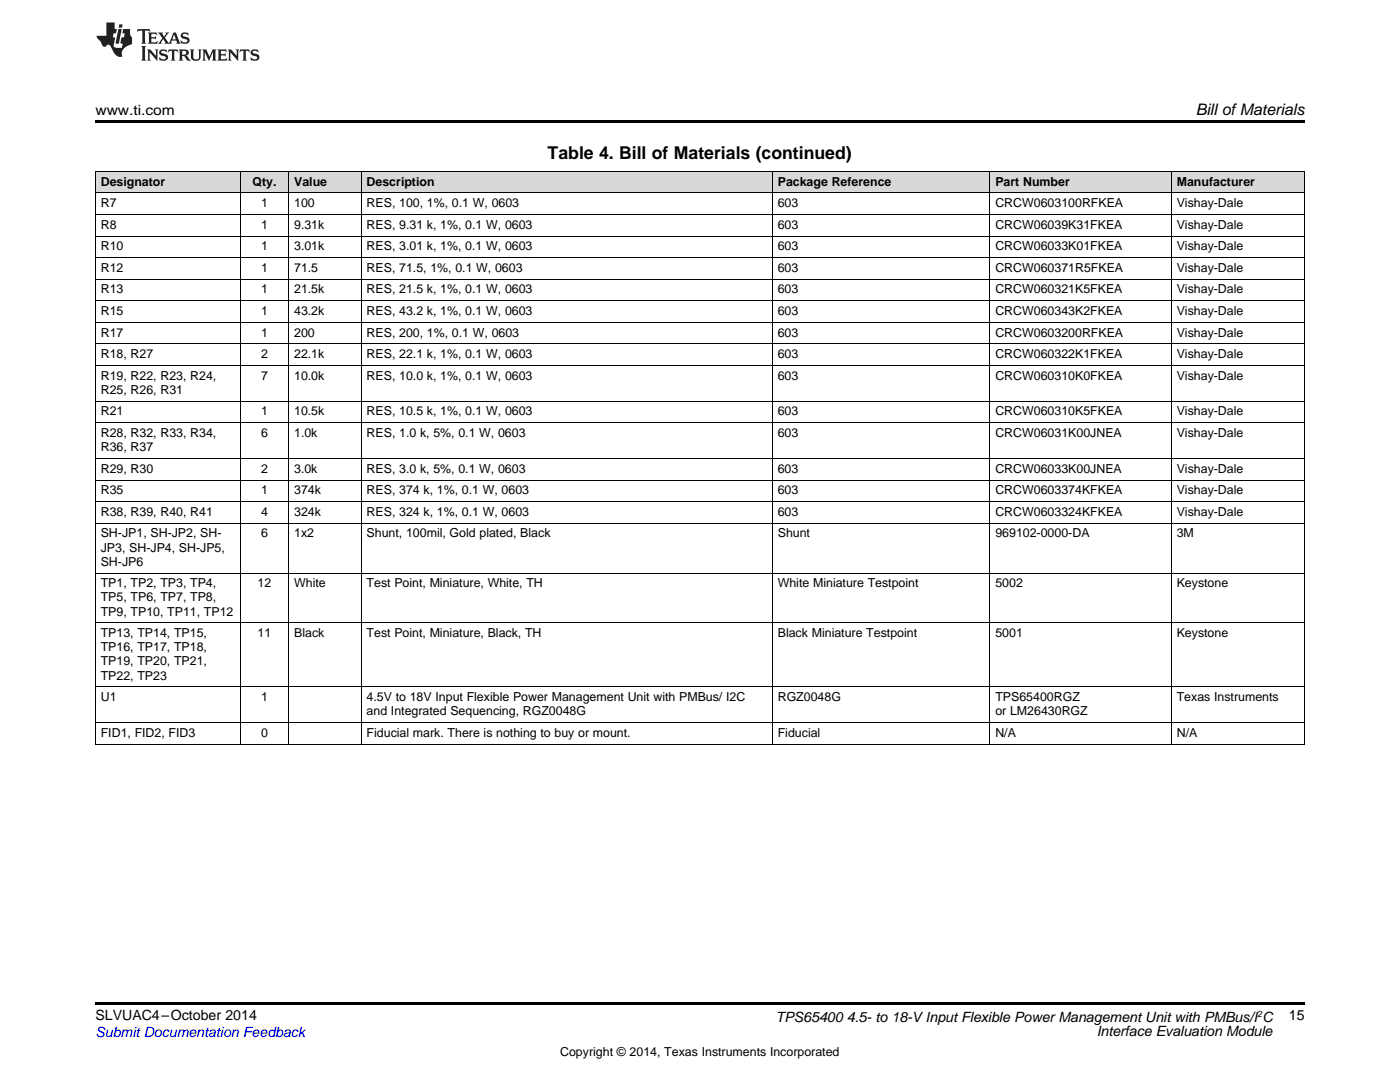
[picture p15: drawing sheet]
<svg xmlns="http://www.w3.org/2000/svg" width="279mm" height="216mm" viewBox="0 0 279 216" stroke-linecap="round" stroke-linejoin="round" font-family="sans-serif">
<defs><g id="words">
<text font-size="3.5" x="109.3" y="31.8">Table 4. Bill of Materials (continued)</text>
<text font-size="3.2" x="238.7" y="23">Bill ofMaterials</text>
<g font-size="2.8">
<text x="19" y="23">www.ti.com</text>
<text x="19" y="203.6">SLVUAC4–October 2014</text>
<text x="154.8" y="204">TPS65400</text>
<text x="169" y="204">4.5- to 18-VInput Flexible Power Management Unit with PMBus/I C</text>
<text x="257.2" y="203.5">15</text>
<text x="218.9" y="206.8">Interface Evaluation Module</text>
</g>
<text font-size="2.8" fill="#00f" x="19" y="206.9">Submit Documentation Feedback</text>
<g font-size="2.5">
<text x="20.1" y="37">Designator</text>
<text x="20.1" y="41.3">R7</text>
<text x="50.4" y="37">Qty.</text>
<text x="52.1" y="41.3">1</text>
<text x="58.7" y="37">Value</text>
<text x="58.7" y="41.3">100</text>
<text x="73.2" y="37">Description</text>
<text x="73.2" y="41.3">RES, 100, 1%, 0.1 W, 0603</text>
<text x="155.2" y="37">Package Reference</text>
<text x="155.2" y="41.3">603</text>
<text x="198.6" y="37">Part Number</text>
<text x="198.6" y="41.3">CRCW0603100RFKEA</text>
<text x="234.8" y="37">Manufacturer</text>
<text x="234.8" y="41.3">Vishay-Dale</text>
<text x="20.1" y="45.6">R8</text>
<text x="52.1" y="45.6">1</text>
<text x="58.7" y="45.6">9.31k</text>
<text x="73.2" y="45.6">RES, 9.31 k, 1%, 0.1 W, 0603</text>
<text x="155.2" y="45.6">603</text>
<text x="198.6" y="45.6">CRCW06039K31FKEA</text>
<text x="234.8" y="45.6">Vishay-Dale</text>
<text x="20.1" y="50">R10</text>
<text x="52.1" y="50">1</text>
<text x="58.7" y="50">3.01k</text>
<text x="73.2" y="50">RES, 3.01 k, 1%, 0.1 W, 0603</text>
<text x="155.2" y="50">603</text>
<text x="198.6" y="50">CRCW06033K01FKEA</text>
<text x="234.8" y="50">Vishay-Dale</text>
<text x="20.1" y="54.3">R12</text>
<text x="20.1" y="58.6">R13</text>
<text x="52.1" y="54.3">1</text>
<text x="52.1" y="58.6">1</text>
<text x="58.7" y="54.3">71.5</text>
<text x="58.7" y="58.6">21.5k</text>
<text x="73.2" y="54.3">RES, 71.5, 1%, 0.1 W, 0603</text>
<text x="73.2" y="58.6">RES, 21.5 k, 1%, 0.1 W, 0603</text>
<text x="155.2" y="54.3">603</text>
<text x="155.2" y="58.6">603</text>
<text x="198.6" y="54.3">CRCW060371R5FKEA</text>
<text x="198.6" y="58.6">CRCW060321K5FKEA</text>
<text x="234.8" y="54.3">Vishay-Dale</text>
<text x="234.8" y="58.6">Vishay-Dale</text>
<text x="20.1" y="62.9">R15</text>
<text x="52.1" y="62.9">1</text>
<text x="58.7" y="62.9">43.2k</text>
<text x="73.2" y="62.9">RES, 43.2 k, 1%, 0.1 W, 0603</text>
<text x="155.2" y="62.9">603</text>
<text x="198.6" y="62.9">CRCW060343K2FKEA</text>
<text x="234.8" y="62.9">Vishay-Dale</text>
<text x="20.1" y="67.2">R17</text>
<text x="20.1" y="71.5">R18, R27</text>
<text x="52.1" y="67.2">1</text>
<text x="52.1" y="71.5">2</text>
<text x="58.7" y="67.2">200</text>
<text x="58.7" y="71.5">22.1k</text>
<text x="73.2" y="67.2">RES, 200, 1%, 0.1 W, 0603</text>
<text x="73.2" y="71.5">RES, 22.1 k, 1%, 0.1 W, 0603</text>
<text x="155.2" y="67.2">603</text>
<text x="155.2" y="71.5">603</text>
<text x="198.6" y="67.2">CRCW0603200RFKEA</text>
<text x="198.6" y="71.5">CRCW060322K1FKEA</text>
<text x="234.8" y="67.2">Vishay-Dale</text>
<text x="234.8" y="71.5">Vishay-Dale</text>
<text x="20.1" y="75.8">R19, R22, R23, R24,</text>
<text x="52.1" y="75.8">7</text>
<text x="58.7" y="75.8">10.0k</text>
<text x="73.2" y="75.8">RES, 10.0 k, 1%, 0.1 W, 0603</text>
<text x="155.2" y="75.8">603</text>
<text x="198.6" y="75.8">CRCW060310K0FKEA</text>
<text x="234.8" y="75.8">Vishay-Dale</text>
<text x="20.1" y="78.6">R25, R26, R31</text>
<text x="20.1" y="82.9">R21</text>
<text x="52.1" y="82.9">1</text>
<text x="58.7" y="82.9">10.5k</text>
<text x="73.2" y="82.9">RES, 10.5 k, 1%, 0.1 W, 0603</text>
<text x="155.2" y="82.9">603</text>
<text x="198.6" y="82.9">CRCW060310K5FKEA</text>
<text x="234.8" y="82.9">Vishay-Dale</text>
<text x="20.1" y="87.2">R28, R32, R33, R34,</text>
<text x="52.1" y="87.2">6</text>
<text x="58.7" y="87.2">1.0k</text>
<text x="73.2" y="87.2">RES, 1.0 k, 5%, 0.1 W, 0603</text>
<text x="155.2" y="87.2">603</text>
<text x="198.6" y="87.2">CRCW06031K00JNEA</text>
<text x="234.8" y="87.2">Vishay-Dale</text>
<text x="20.1" y="90">R36, R37</text>
<text x="20.1" y="94.3">R29, R30</text>
<text x="52.1" y="94.3">2</text>
<text x="58.7" y="94.3">3.0k</text>
<text x="73.2" y="94.3">RES, 3.0 k, 5%, 0.1 W, 0603</text>
<text x="155.2" y="94.3">603</text>
<text x="198.6" y="94.3">CRCW06033K00JNEA</text>
<text x="234.8" y="94.3">Vishay-Dale</text>
<text x="20.1" y="98.6">R35</text>
<text x="52.1" y="98.6">1</text>
<text x="58.7" y="98.6">374k</text>
<text x="73.2" y="98.6">RES, 374 k, 1%, 0.1 W, 0603</text>
<text x="155.2" y="98.6">603</text>
<text x="198.6" y="98.6">CRCW0603374KFKEA</text>
<text x="234.8" y="98.6">Vishay-Dale</text>
<text x="20.1" y="102.9">R38, R39, R40, R41</text>
<text x="20.1" y="107.2">SH-JP1, SH-JP2, SH-</text>
<text x="52.1" y="102.9">4</text>
<text x="52.1" y="107.2">6</text>
<text x="58.7" y="102.9">324k</text>
<text x="58.7" y="107.2">1x2</text>
<text x="73.2" y="102.9">RES, 324 k, 1%, 0.1 W, 0603</text>
<text x="73.2" y="107.2">Shunt, 100mil, Gold plated, Black</text>
<text x="155.2" y="102.9">603</text>
<text x="155.2" y="107.2">Shunt</text>
<text x="198.6" y="102.9">CRCW0603324KFKEA</text>
<text x="198.6" y="107.2">969102-0000-DA</text>
<text x="234.8" y="102.9">Vishay-Dale</text>
<text x="234.8" y="107.2">3M</text>
<text x="20.1" y="110.1">JP3, SH-JP4, SH-JP5,</text>
<text x="20.1" y="112.9">SH-JP6</text>
<text x="20.1" y="117.2">TP1, TP2, TP3, TP4,</text>
<text x="51.4" y="117.2">12</text>
<text x="58.7" y="117.2">White</text>
<text x="73.2" y="117.2">Test Point, Miniature, White, TH</text>
<text x="155.2" y="117.2">White Miniature Testpoint</text>
<text x="198.6" y="117.2">5002</text>
<text x="234.8" y="117.2">Keystone</text>
<text x="20.1" y="120">TP5, TP6, TP7, TP8,</text>
<text x="20.1" y="122.8">TP9, TP10, TP11, TP12</text>
<text x="20.1" y="127.1">TP13, TP14, TP15,</text>
<text x="20.1" y="130">TP16, TP17, TP18,</text>
<text x="51.4" y="127.1">11</text>
<text x="58.7" y="127.1">Black</text>
<text x="73.2" y="127.1">Test Point, Miniature, Black, TH</text>
<text x="155.2" y="127.1">Black Miniature Testpoint</text>
<text x="198.6" y="127.1">5001</text>
<text x="234.8" y="127.1">Keystone</text>
<text x="20.1" y="132.8">TP19, TP20, TP21,</text>
<text x="20.1" y="135.6">TP22, TP23</text>
<text x="20.1" y="139.9">U1</text>
<text x="52.1" y="139.9">1</text>
<text x="73.2" y="139.9">4.5V to 18V Input Flexible Power Management Unit with PMBus/ I2C</text>
<text x="73.2" y="142.7">and Integrated Sequencing, RGZ0048G</text>
<text x="155.2" y="139.9">RGZ0048G</text>
<text x="198.6" y="139.9">TPS65400RGZ</text>
<text x="198.6" y="142.7">or LM26430RGZ</text>
<text x="234.8" y="139.9">Texas Instruments</text>
<text x="20.1" y="147">FID1, FID2, FID3</text>
<text x="52.1" y="147">0</text>
<text x="73.2" y="147">Fiducial mark. There is nothing to buy or mount.</text>
<text x="155.2" y="147">Fiducial</text>
<text x="198.6" y="147">N/A</text>
<text x="234.8" y="147">N/A</text>
<text x="111.8" y="210.7">Copyright © 2014, Texas Instruments Incorporated</text>
</g>
<text font-size="1.8" x="251" y="202.8">2</text>
</g></defs>
<g fill="#d8d8d8">
<path d="M19 34.3h29v4.3h-29z"/>
<path d="M48 34.3h9.6v4.3h-9.6z"/>
<path d="M57.6 34.3h14.5v4.3h-14.5z"/>
<path d="M72.1 34.3h82.1v4.3h-82.1z"/>
<path d="M154.2 34.3h43.4v4.3h-43.4z"/>
<path d="M197.6 34.3h36.2v4.3h-36.2z"/>
<path d="M233.8 34.3h26.5v4.3h-26.5z"/>
</g>
<path d="M19 24h241.3v.6h-241.3zM19 200h241.3v.6h-241.3z" fill="#000"/>
<g fill="none" stroke="#000" stroke-width=".2">
<path d="M19 38.5h241.3M19 34.2h241.3M19.1 34.3v114.3M47.9 34.3v114.3M57.6 34.3v114.3M72.1 34.3v114.3M154.1 34.3v114.3M197.5 34.3v114.3M233.7 34.3v114.3M260.3 34.3v114.3M19 55.7h241.3M19 51.4h241.3"/>
<path d="M19 47.1h241.3M19 42.8h241.3M19 72.9h241.3M19 68.6h241.3M19 64.3h241.3M19 60h241.3M19 95.8h241.3M19 91.5h241.3M19 84.4h241.3M19 80.1h241.3M19 114.4h241.3M19 104.4h241.3"/>
<path d="M19 100.1h241.3M19 137.1h241.3M19 124.3h241.3M19 148.5h241.3M19 144.2h241.3"/>
</g>
<g fill="#231f20">
<path d="M27.5 5.8l-.1 .6 .4-.3h.6v.2v2.1l-.2 .3h1l-.3-.3v-2.1l.1-.2h.5l.5 .3-.2-.6zM29.5 6.5l.2 .4v1.5l-.2 .3h1.8l.2-.5a1.04 1.04 0 0 1-1.3 .1v-.6h.6l.3 .2v-.7l-.3 .2h-.6v-.6h.8l.4 .2-.2-.5zM31.5 6.5l.9 1.1-.9 1.1h.8l-.2-.2 .5-.7 .4 .7-.2 .2h1.5l-.1-.2 .1-.4h.9l.1 .4-.2 .2h1l-.3-.3-.7-1.9h-.5l-.9 2.1-.8-1.1 .9-1h-.8l.1 .3-.3 .5-.4-.6 .2-.2zM34.7 6.9l.4 .9h-.7zM36.3 6.6a.63 .63 0 0 0-.2 .7 .63 .63 0 0 0 .6 .4l.6 .2 .1 .2a.75 .75 0 0 1-.7 .4 .75 .75 0 0 1-.6-.5l.1 .7 .1-.1a1.11 1.11 0 0 0 1.5-.5 1.13 1.13 0 0 0-1.2-.9l-.1-.3a1.04 1.04 0 0 1 1.2 .2l-.2-.6-.1 .1-.5-.1zM28.2 9.2l.2 .3v2.2l-.2 .4h1l-.3-.4v-2.2l.3-.3zM29.3 9.9l.3 .3v1.5l-.3 .4h.8l-.2-.4v-1.3l1.5 1.7v-1.9l.2-.3h-.7l.2 .3v.9l-1.1-1.2zM32 10a.62 .62 0 0 0-.2 .7 .62 .62 0 0 0 .6 .4l.6 .2 .1 .2a.76 .76 0 0 1-.7 .4 .76 .76 0 0 1-.6-.5l.1 .7 .1-.1a1.11 1.11 0 0 0 1.5-.6 1.13 1.13 0 0 0-1.2-.8l-.1-.3a1.04 1.04 0 0 1 1.2 .1l-.2-.5-.1 .1-.5-.2zM33.7 9.9l-.2 .6a.61 .61 0 0 1 .8-.3v1.5l-.2 .4h.9l-.2-.4v-1.5a.63 .63 0 0 1 .8 .3l-.2-.6zM35.6 9.9l.3 .3v1.5l-.3 .4h1l-.2-.2v-.7l.5 .2a.76 .76 0 0 0 1.2 .6l-1-.9a.58 .58 0 0 0 .6-.6 .58 .58 0 0 0-.5-.6zM36.4 10.2l.1-.1a.45 .45 0 0 1 .5 .1 .45 .45 0 0 1 .1 .5l-.7 .2zM37.9 9.9l.2 .2a2.17 2.17 0 0 0 .3 1.9 .99 .99 0 0 0 1.6-.7v-1.1l.2-.3h-.7l.2 .2a1.92 1.92 0 0 1-.2 1.7 .6 .6 0 0 1-.9-.5v-1.1l.2-.3zM40.4 9.9l.2 .3v1.5l-.2 .4h.7l-.2-.4v-1.4l.8 1.8 .8-1.8v1.4l-.2 .4h.9l-.2-.4v-1.5l.2-.3h-.8l-.6 1.4-.6-1.4zM43.4 9.9l.2 .3v1.5l-.2 .4h1.8l.2-.6a1.04 1.04 0 0 1-1.3 .2v-.6h.5l.4 .1v-.6l-.4 .2h-.5v-.6h.8l.3 .2-.1-.5zM45.5 9.9l.2 .3v1.5l-.2 .4h.7l-.2-.4v-1.3l1.5 1.7v-1.9l.2-.3h-.7l.2 .3v.9l-1.1-1.2zM47.9 9.9l-.1 .6a.61 .61 0 0 1 .8-.3v1.5l-.3 .4h1l-.3-.4 .1-1.5a.63 .63 0 0 1 .7 .3l-.1-.6zM50.2 10a.62 .62 0 0 0-.2 .7 .62 .62 0 0 0 .6 .4l.6 .2 .2 .2a.76 .76 0 0 1-.8 .4 .76 .76 0 0 1-.6-.5l.1 .7 .2-.1a1.11 1.11 0 0 0 1.5-.6 1.13 1.13 0 0 0-1.3-.8l-.1-.3a1.04 1.04 0 0 1 1.2 .1l-.1-.5-.2 .1-.5-.2z"/>
<path d="M21.2 4.5v2.6h-1.9l.1 .4 .7 .9a.91 .91 0 0 0 1 .9 .56 .56 0 0 1 .5-.4 .56 .56 0 0 1 .5 .3l.4 .8a1.53 1.53 0 0 0 1.9 1.3 1.54 1.54 0 0 1 1-2.1l.9-.4v-1.4a1.52 1.52 0 0 1-.3-1.6h-1.4l-.2 .9h.5l-.2 .8h-.4l-.2 .9v.2l.4 .1-.2 .9a1.93 1.93 0 0 1-1.6-.3l.3-1.8h-.5l.2-.8h.4l.2-.9h-.4v-1.3zM23.6 5.8l-.6 2.9h.7l.6-2.9zM23.8 4.9l-.1 .6h.6l.2-.6z"/>
</g>
<use href="#words"/>
</svg>
